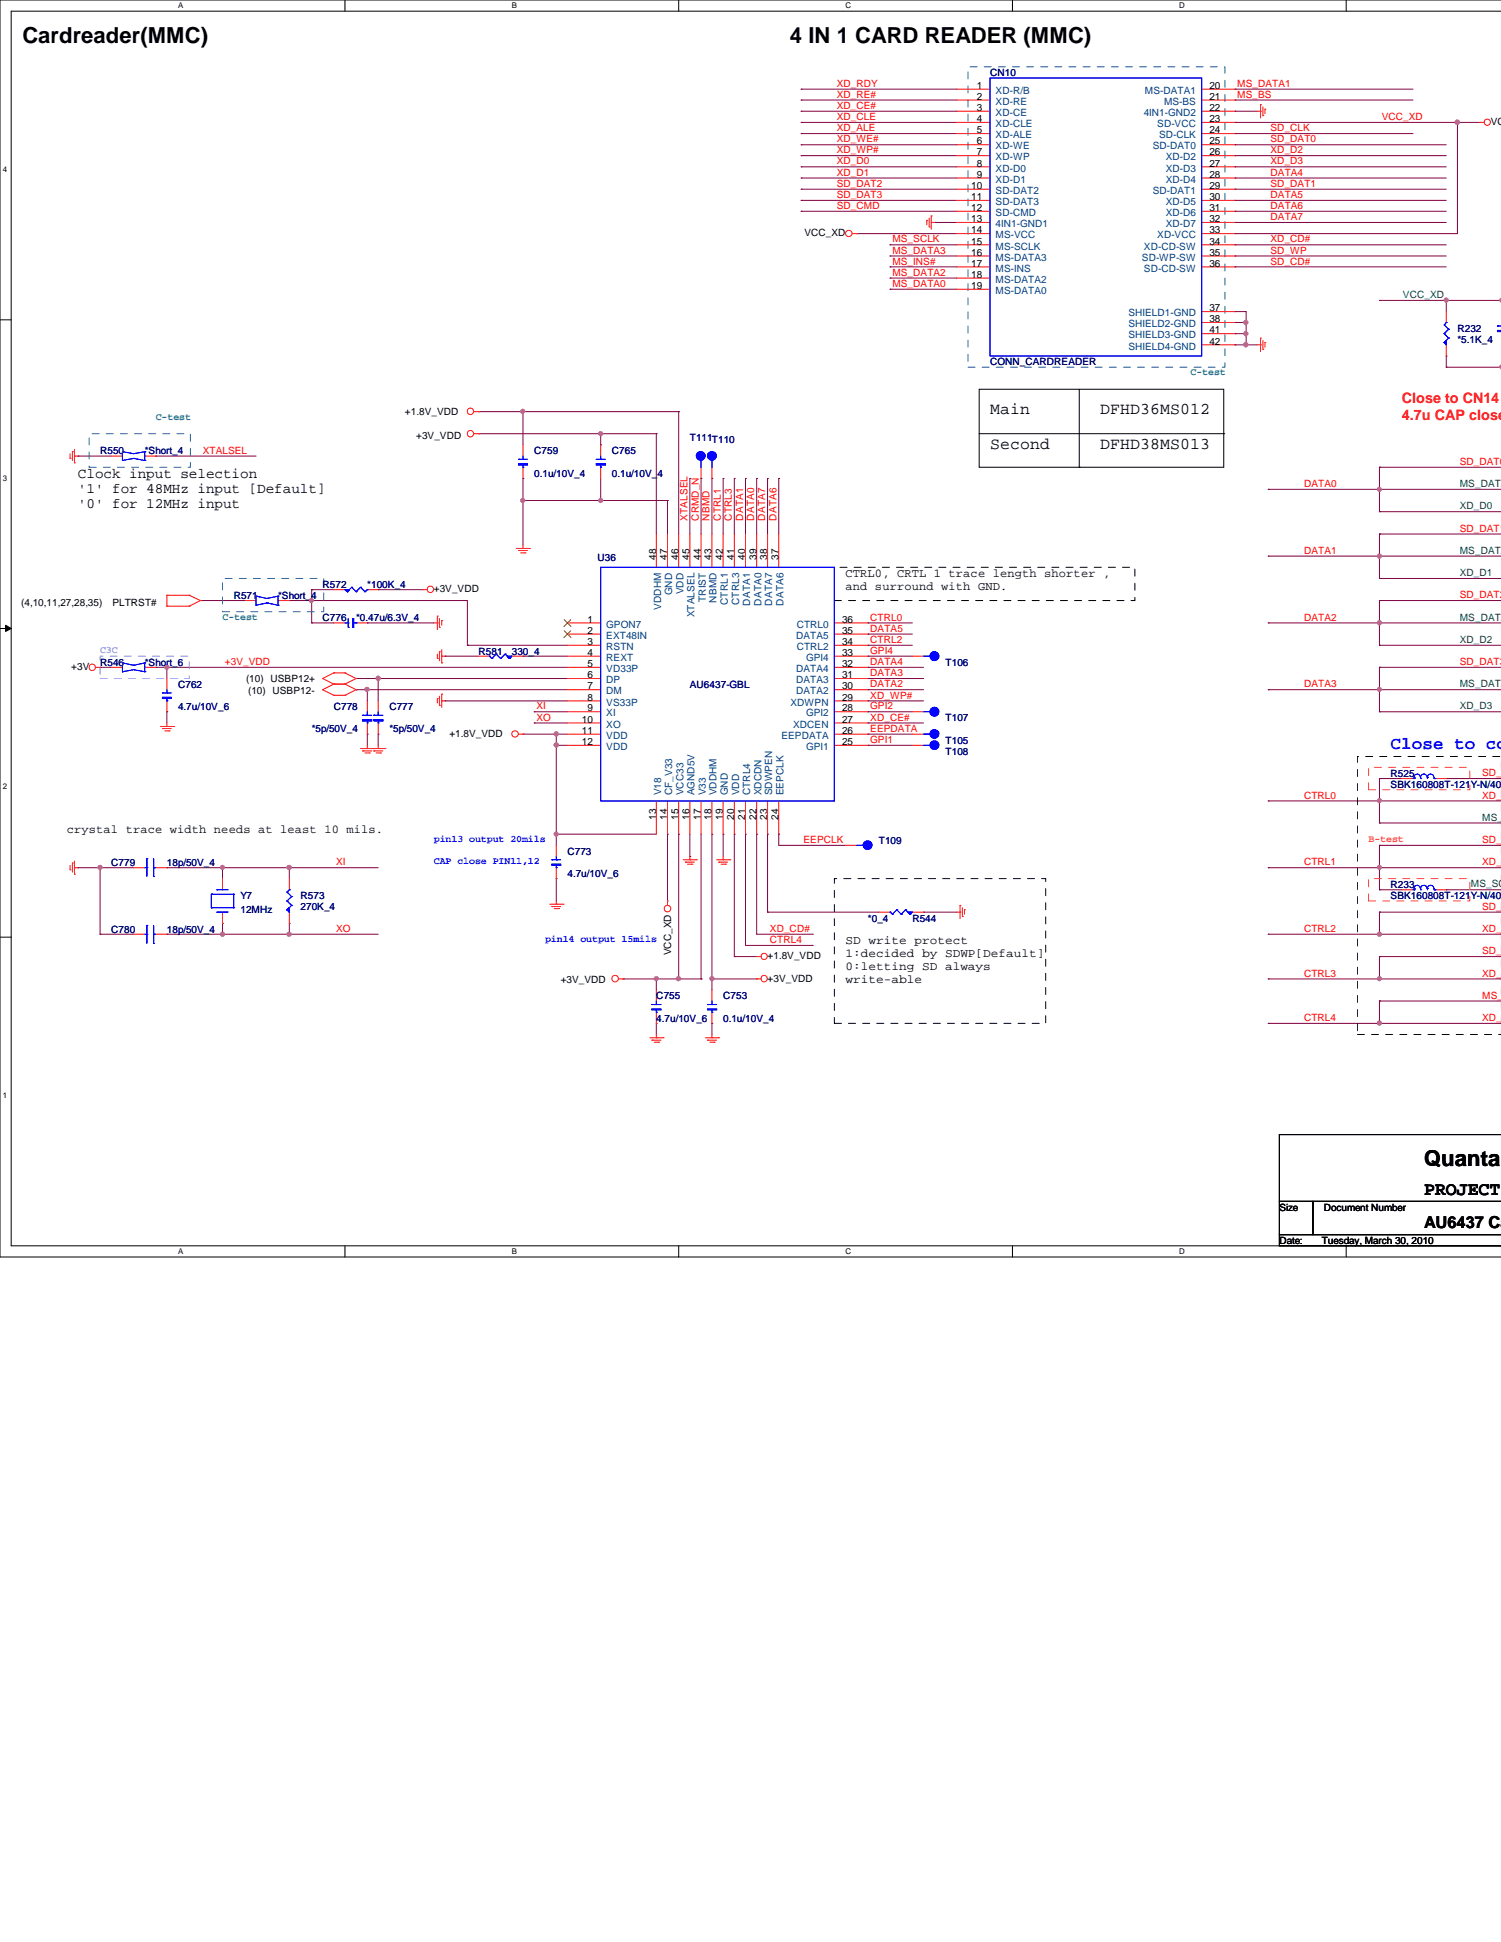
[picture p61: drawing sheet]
<svg xmlns="http://www.w3.org/2000/svg" width="216mm" height="279mm" viewBox="0 0 216 279" stroke-linecap="round" stroke-linejoin="round" font-family="sans-serif">
<defs><g id="words">
<g font-size="3.2">
<text x="3.2" y="6.2">Cardreader(MMC)</text>
<text x="113.6" y="6.2">4 IN 1 CARD READER (MMC)</text>
<text x="204.9" y="167.8">Quanta C</text>
</g>
<text font-size="2.7" x="204.9" y="171.9">PROJECT</text>
<text font-size="2.5" fill="#00f" x="200" y="107.7">Close to con</text>
<g font-size="2.4">
<text x="142.4" y="59.5">Main</text>
<text x="158.2" y="59.5">DFHD36MS012</text>
<text x="142.4" y="64.6">Second</text>
<text x="158.2" y="64.6">DFHD38MS013</text>
<text x="204.9" y="176.6">AU6437 Ca</text>
</g>
<g font-size="2.1" fill="#f00">
<text x="201.6" y="57.9">Close to CN14 p</text>
<text x="201.6" y="60.4">4.7u CAP close</text>
</g>
<g font-size="2.1">
<text x="11.2" y="68.8">Clock input selection</text>
<text x="11.2" y="71">'1' for 48MHz input [Default]</text>
<text x="11.2" y="73.2">'0' for 12MHz input</text>
</g>
<g font-size="1.7">
<text x="121.6" y="83">CTRL0, CRTL 1 trace length shorter ,</text>
<text x="121.6" y="84.9">and surround with GND.</text>
<text x="9.6" y="119.8">crystal trace width needs at least 10 mils.</text>
<text x="121.6" y="135.8">SD write protect</text>
<text x="121.6" y="137.7">1:decided by SDWP[Default]</text>
<text x="121.6" y="139.5">0:letting SD always</text>
<text x="121.6" y="141.4">write-able</text>
</g>
<g font-size="1.4" fill="#000080">
<text x="142.4" y="11">CN10</text>
<text x="209.6" y="47.8">R232</text>
<text x="142.4" y="52.6">CONN_CARDREADER</text>
<text x="209.6" y="49.4">*5.1K_4</text>
<text x="14.4" y="65.4">R550</text>
<text x="20.8" y="65.4">*Short_4</text>
<text x="76.8" y="65.4">C759</text>
<text x="88" y="65.4">C765</text>
<text x="99.2" y="63.5">T111T110</text>
<text x="76.8" y="68.6">0.1u/10V_4</text>
<text x="88" y="68.6">0.1u/10V_4</text>
<text x="85.9" y="80.7">U36</text>
<text x="33.6" y="86.2">R571</text>
<text x="40" y="86.2">*Short_4</text>
<text x="46.4" y="84.6">R572</text>
<text x="46.4" y="89.4">C776</text>
<text x="51.2" y="89.4">*0.47u/6.3V_4</text>
<text x="52.8" y="84.6">*100K_4</text>
<text x="14.4" y="95.8">R546</text>
<text x="20.8" y="95.8">*Short_6</text>
<text x="68.8" y="94.2">R581</text>
<text x="73.6" y="94.2">330_4</text>
<text x="136" y="95.8">T106</text>
<text x="25.6" y="99">C762</text>
<text x="99.2" y="99">AU6437-GBL</text>
<text x="25.6" y="102.2">4.7u/10V_6</text>
<text x="44.8" y="105.4">*5p/50V_4</text>
<text x="48" y="102.2">C778</text>
<text x="56" y="105.4">*5p/50V_4</text>
<text x="56" y="102.2">C777</text>
<text x="136" y="103.8">T107</text>
<text x="136" y="107">T105</text>
<text x="136" y="108.6">T108</text>
<text x="200" y="111.8">R525</text>
<text x="200" y="113.4">SBK160808T-121Y-N/400m</text>
<text x="16" y="124.6">C779</text>
<text x="24" y="124.6">18p/50V_4</text>
<text x="81.6" y="123">C773</text>
<text x="126.4" y="121.4">T109</text>
<text x="34.6" y="129.4">Y7</text>
<text x="34.6" y="131.3">12MHz</text>
<text x="43.2" y="129.4">R573</text>
<text x="43.2" y="131">270K_4</text>
<text x="81.6" y="126.2">4.7u/10V_6</text>
<text x="200" y="127.8">R233</text>
<text x="200" y="129.4">SBK160808T-121Y-N/400m</text>
<text x="16" y="134.2">C780</text>
<text x="24" y="134.2">18p/50V_4</text>
<text x="124.8" y="132.6">*0_4</text>
<text x="131.2" y="132.6">R544</text>
<text x="94.4" y="143.8">C755</text>
<text x="104" y="143.8">C753</text>
<text x="94.4" y="147">4.7u/10V_6</text>
<text x="104" y="147">0.1u/10V_4</text>
</g>
<g font-size="1.4" fill="#f00">
<text x="120.4" y="14.1">XD_RE#</text>
<text x="120.4" y="17.3">XD_CLE</text>
<text x="120.4" y="12.5">XD_RDY</text>
<text x="120.4" y="15.7">XD_CE#</text>
<text x="178" y="14.1">MS_BS</text>
<text x="178" y="12.5">MS_DATA1</text>
<text x="198.8" y="17.3">VCC_XD</text>
<text x="120.4" y="20.5">XD_WE#</text>
<text x="120.4" y="23.7">XD_D0</text>
<text x="120.4" y="18.9">XD_ALE</text>
<text x="120.4" y="22.1">XD_WP#</text>
<text x="182.8" y="20.5">SD_DAT0</text>
<text x="182.8" y="22.1">XD_D2</text>
<text x="182.8" y="18.9">SD_CLK</text>
<text x="182.8" y="23.7">XD_D3</text>
<text x="120.4" y="26.9">SD_DAT2</text>
<text x="120.4" y="25.3">XD_D1</text>
<text x="120.4" y="28.5">SD_DAT3</text>
<text x="182.8" y="26.9">SD_DAT1</text>
<text x="182.8" y="28.5">DATA5</text>
<text x="182.8" y="25.3">DATA4</text>
<text x="120.4" y="30.1">SD_CMD</text>
<text x="128.4" y="34.9">MS_SCLK</text>
<text x="182.8" y="34.9">XD_CD#</text>
<text x="182.8" y="30.1">DATA6</text>
<text x="182.8" y="31.7">DATA7</text>
<text x="128.4" y="39.7">MS_DATA2</text>
<text x="128.4" y="38.1">MS_INS#</text>
<text x="128.4" y="36.5">MS_DATA3</text>
<text x="128.4" y="41.3">MS_DATA0</text>
<text x="182.8" y="38.1">SD_CD#</text>
<text x="182.8" y="36.5">SD_WP</text>
<text x="29.2" y="65.3">XTALSEL</text>
<text x="187.6" y="70.1">DATA0</text>
<text x="210" y="66.9">SD_DAT0</text>
<text x="98.9" y="74.9" transform="rotate(-90 98.9 74.9)">XTALSEL</text>
<text x="100.5" y="74.9" transform="rotate(-90 100.5 74.9)">CRMD_N</text>
<text x="102.1" y="74.9" transform="rotate(-90 102.1 74.9)">NBMD</text>
<text x="103.7" y="74.9" transform="rotate(-90 103.7 74.9)">CTRL1</text>
<text x="105.3" y="74.9" transform="rotate(-90 105.3 74.9)">CTRL3</text>
<text x="106.9" y="74.9" transform="rotate(-90 106.9 74.9)">DATA1</text>
<text x="108.5" y="74.9" transform="rotate(-90 108.5 74.9)">DATA0</text>
<text x="110.1" y="74.9" transform="rotate(-90 110.1 74.9)">DATA7</text>
<text x="111.7" y="74.9" transform="rotate(-90 111.7 74.9)">DATA6</text>
<text x="210" y="76.5">SD_DAT1</text>
<text x="187.6" y="79.7">DATA1</text>
<text x="125.2" y="89.3">CTRL0</text>
<text x="187.6" y="89.3">DATA2</text>
<text x="210" y="86.1">SD_DAT2</text>
<text x="32.3" y="95.7">+3V_VDD</text>
<text x="125.2" y="95.7">DATA4</text>
<text x="125.2" y="94.1">GPI4</text>
<text x="125.2" y="92.5">CTRL2</text>
<text x="125.2" y="90.9">DATA5</text>
<text x="210" y="95.7">SD_DAT3</text>
<text x="125.2" y="97.3">DATA3</text>
<text x="125.2" y="98.9">DATA2</text>
<text x="125.2" y="100.5">XD_WP#</text>
<text x="187.6" y="98.9">DATA3</text>
<text x="77.2" y="102.1">XI</text>
<text x="77.2" y="103.7">XO</text>
<text x="125.2" y="106.9">GPI1</text>
<text x="125.2" y="102.1">GPI2</text>
<text x="125.2" y="105.3">EEPDATA</text>
<text x="125.2" y="103.7">XD_CE#</text>
<text x="213.2" y="111.7">SD_C</text>
<text x="187.6" y="114.9">CTRL0</text>
<text x="213.2" y="114.9">XD_A</text>
<text x="48.3" y="124.5">XI</text>
<text x="115.6" y="121.3">EEPCLK</text>
<text x="187.6" y="124.5">CTRL1</text>
<text x="213.2" y="121.3">SD_W</text>
<text x="213.2" y="124.5">XD_C</text>
<text x="213.2" y="130.9">SD_C</text>
<text x="48.3" y="134.1">XO</text>
<text x="110.7" y="135.7">CTRL4</text>
<text x="110.7" y="134.1">XD_CD#</text>
<text x="187.6" y="134.1">CTRL2</text>
<text x="213.2" y="134.1">XD_R</text>
<text x="213.2" y="137.3">SD_C</text>
<text x="187.6" y="140.5">CTRL3</text>
<text x="213.2" y="140.5">XD_W</text>
<text x="213.2" y="143.7">MS_IN</text>
<text x="187.6" y="146.9">CTRL4</text>
<text x="213.2" y="146.9">XD_R</text>
</g>
<g font-size="1.4">
<text x="140.5" y="12.8">1</text>
<text x="140.5" y="16">3</text>
<text x="140.5" y="14.4">2</text>
<text x="140.5" y="17.6">4</text>
<text x="173.9" y="12.8">20</text>
<text x="173.9" y="14.4">21</text>
<text x="173.9" y="16">22</text>
<text x="173.9" y="17.6">23</text>
<text x="214.4" y="18">VCC</text>
<text x="140.5" y="19.2">5</text>
<text x="140.5" y="20.8">6</text>
<text x="140.5" y="22.4">7</text>
<text x="140.5" y="24">8</text>
<text x="173.9" y="19.2">24</text>
<text x="173.9" y="20.8">25</text>
<text x="173.9" y="22.4">26</text>
<text x="173.9" y="24">27</text>
<text x="139.7" y="27.2">10</text>
<text x="139.7" y="28.8">11</text>
<text x="140.5" y="25.6">9</text>
<text x="173.9" y="25.6">28</text>
<text x="173.9" y="27.2">29</text>
<text x="173.9" y="28.8">30</text>
<text x="115.7" y="34">VCC_XD</text>
<text x="139.7" y="30.4">12</text>
<text x="139.7" y="32">13</text>
<text x="139.7" y="33.6">14</text>
<text x="139.7" y="35.2">15</text>
<text x="173.9" y="30.4">31</text>
<text x="173.9" y="32">32</text>
<text x="173.9" y="33.6">33</text>
<text x="173.9" y="35.2">34</text>
<text x="139.7" y="36.8">16</text>
<text x="139.7" y="38.4">17</text>
<text x="139.7" y="40">18</text>
<text x="139.7" y="41.6">19</text>
<text x="173.9" y="36.8">35</text>
<text x="173.9" y="38.4">36</text>
<text x="173.9" y="44.8">37</text>
<text x="173.9" y="46.4">38</text>
<text x="173.9" y="48">41</text>
<text x="173.9" y="49.6">42</text>
<text x="58.3" y="59.8">+1.8V_VDD</text>
<text x="59.9" y="63.1">+3V_VDD</text>
<text x="94.4" y="80.5" transform="rotate(-90 94.4 80.5)">48</text>
<text x="96" y="80.5" transform="rotate(-90 96 80.5)">47</text>
<text x="97.6" y="80.5" transform="rotate(-90 97.6 80.5)">46</text>
<text x="99.2" y="80.5" transform="rotate(-90 99.2 80.5)">45</text>
<text x="100.8" y="80.5" transform="rotate(-90 100.8 80.5)">44</text>
<text x="102.4" y="80.5" transform="rotate(-90 102.4 80.5)">43</text>
<text x="104" y="80.5" transform="rotate(-90 104 80.5)">42</text>
<text x="105.6" y="80.5" transform="rotate(-90 105.6 80.5)">41</text>
<text x="107.2" y="80.5" transform="rotate(-90 107.2 80.5)">40</text>
<text x="108.8" y="80.5" transform="rotate(-90 108.8 80.5)">39</text>
<text x="110.4" y="80.5" transform="rotate(-90 110.4 80.5)">38</text>
<text x="112" y="80.5" transform="rotate(-90 112 80.5)">37</text>
<text x="3" y="87.1">(4,10,11,27,28,35)</text>
<text x="16.2" y="87.1">PLTRST#</text>
<text x="62.4" y="85.2">+3V_VDD</text>
<text x="84.5" y="89.6">1</text>
<text x="121.1" y="89.6">36</text>
<text x="84.5" y="94.4">4</text>
<text x="84.5" y="92.8">3</text>
<text x="84.5" y="91.2">2</text>
<text x="84.5" y="96">5</text>
<text x="121.1" y="94.4">33</text>
<text x="121.1" y="92.8">34</text>
<text x="121.1" y="96">32</text>
<text x="121.1" y="91.2">35</text>
<text x="10.2" y="96.4">+3V</text>
<text x="35.4" y="98.2">(10) USBP12+</text>
<text x="35.7" y="99.8">(10) USBP12-</text>
<text x="84.5" y="97.6">6</text>
<text x="84.5" y="100.8">8</text>
<text x="84.5" y="99.2">7</text>
<text x="121.1" y="97.6">31</text>
<text x="121.1" y="99.2">30</text>
<text x="121.1" y="100.8">29</text>
<text x="64.6" y="106">+1.8V_VDD</text>
<text x="83.7" y="105.6">11</text>
<text x="83.7" y="107.2">12</text>
<text x="83.7" y="104">10</text>
<text x="84.5" y="102.4">9</text>
<text x="121.1" y="105.6">26</text>
<text x="121.1" y="104">27</text>
<text x="121.1" y="107.2">25</text>
<text x="121.1" y="102.4">28</text>
<text x="94.4" y="117.9" transform="rotate(-90 94.4 117.9)">13</text>
<text x="96" y="117.9" transform="rotate(-90 96 117.9)">14</text>
<text x="97.6" y="117.9" transform="rotate(-90 97.6 117.9)">15</text>
<text x="99.2" y="117.9" transform="rotate(-90 99.2 117.9)">16</text>
<text x="100.8" y="117.9" transform="rotate(-90 100.8 117.9)">17</text>
<text x="102.4" y="117.9" transform="rotate(-90 102.4 117.9)">18</text>
<text x="104" y="117.9" transform="rotate(-90 104 117.9)">19</text>
<text x="105.6" y="117.9" transform="rotate(-90 105.6 117.9)">20</text>
<text x="107.2" y="117.9" transform="rotate(-90 107.2 117.9)">21</text>
<text x="108.8" y="117.9" transform="rotate(-90 108.8 117.9)">22</text>
<text x="110.4" y="117.9" transform="rotate(-90 110.4 117.9)">23</text>
<text x="112" y="117.9" transform="rotate(-90 112 117.9)">24</text>
<text x="96.6" y="137.5" transform="rotate(-90 96.6 137.5)">VCC_XD</text>
<text x="80.6" y="141.4">+3V_VDD</text>
<text x="110.4" y="141.2">+3V_VDD</text>
<text x="110.4" y="138">+1.8V_VDD</text>
<text x="184" y="174.2">Size</text>
<text x="184" y="179">Date:</text>
<text x="190.1" y="179">Tuesday, March 30, 2010</text>
<text x="190.4" y="174.2">Document Number</text>
</g>
<g font-size="1.4" fill="#004080">
<text x="143.2" y="13.5">XD-R/B</text>
<text x="143.2" y="16.7">XD-CE</text>
<text x="143.2" y="15.1">XD-RE</text>
<text x="164.5" y="16.7">4IN1-GND2</text>
<text x="164.7" y="13.5">MS-DATA1</text>
<text x="167.4" y="15.1">MS-BS</text>
<text x="143.2" y="19.9">XD-ALE</text>
<text x="143.2" y="21.5">XD-WE</text>
<text x="143.2" y="23.1">XD-WP</text>
<text x="143.2" y="18.3">XD-CLE</text>
<text x="165.8" y="21.5">SD-DAT0</text>
<text x="166.5" y="18.3">SD-VCC</text>
<text x="166.7" y="19.9">SD-CLK</text>
<text x="167.7" y="23.1">XD-D2</text>
<text x="143.2" y="24.7">XD-D0</text>
<text x="143.2" y="26.3">XD-D1</text>
<text x="143.2" y="27.9">SD-DAT2</text>
<text x="143.2" y="29.5">SD-DAT3</text>
<text x="165.8" y="27.9">SD-DAT1</text>
<text x="167.7" y="24.7">XD-D3</text>
<text x="167.7" y="26.3">XD-D4</text>
<text x="167.7" y="29.5">XD-D5</text>
<text x="143.2" y="31.1">SD-CMD</text>
<text x="143.2" y="32.7">4IN1-GND1</text>
<text x="143.2" y="34.3">MS-VCC</text>
<text x="143.2" y="35.9">MS-SCLK</text>
<text x="164.5" y="35.9">XD-CD-SW</text>
<text x="166.5" y="34.3">XD-VCC</text>
<text x="167.7" y="31.1">XD-D6</text>
<text x="167.7" y="32.7">XD-D7</text>
<text x="143.2" y="37.5">MS-DATA3</text>
<text x="143.2" y="39.1">MS-INS</text>
<text x="143.2" y="40.7">MS-DATA2</text>
<text x="164.3" y="37.5">SD-WP-SW</text>
<text x="164.5" y="39.1">SD-CD-SW</text>
<text x="143.2" y="42.3">MS-DATA0</text>
<text x="162.3" y="45.5">SHIELD1-GND</text>
<text x="162.3" y="47.1">SHIELD2-GND</text>
<text x="162.3" y="48.7">SHIELD3-GND</text>
<text x="162.3" y="50.3">SHIELD4-GND</text>
<text x="95.1" y="87.8" transform="rotate(-90 95.1 87.8)">VDDHM</text>
<text x="96.7" y="85.6" transform="rotate(-90 96.7 85.6)">GND</text>
<text x="98.3" y="85.5" transform="rotate(-90 98.3 85.5)">VDD</text>
<text x="99.9" y="88.8" transform="rotate(-90 99.9 88.8)">XTALSEL</text>
<text x="101.5" y="86.6" transform="rotate(-90 101.5 86.6)">TRIST</text>
<text x="103.1" y="86.7" transform="rotate(-90 103.1 86.7)">NBMD</text>
<text x="104.7" y="87" transform="rotate(-90 104.7 87)">CTRL1</text>
<text x="106.3" y="87" transform="rotate(-90 106.3 87)">CTRL3</text>
<text x="107.9" y="87.1" transform="rotate(-90 107.9 87.1)">DATA1</text>
<text x="109.5" y="87.1" transform="rotate(-90 109.5 87.1)">DATA0</text>
<text x="111.1" y="87.1" transform="rotate(-90 111.1 87.1)">DATA7</text>
<text x="112.7" y="87.1" transform="rotate(-90 112.7 87.1)">DATA6</text>
<text x="87.2" y="95.1">REXT</text>
<text x="87.2" y="93.5">RSTN</text>
<text x="87.2" y="90.3">GPON7</text>
<text x="87.2" y="91.9">EXT48IN</text>
<text x="114.5" y="91.9">DATA5</text>
<text x="114.6" y="90.3">CTRL0</text>
<text x="114.6" y="93.5">CTRL2</text>
<text x="116" y="95.1">GPI4</text>
<text x="87.2" y="98.3">DP</text>
<text x="87.2" y="101.5">VS33P</text>
<text x="87.2" y="96.7">VD33P</text>
<text x="87.2" y="99.9">DM</text>
<text x="113.7" y="101.5">XDWPN</text>
<text x="114.5" y="98.3">DATA3</text>
<text x="114.5" y="99.9">DATA2</text>
<text x="114.5" y="96.7">DATA4</text>
<text x="87.2" y="106.3">VDD</text>
<text x="87.2" y="107.9">VDD</text>
<text x="87.2" y="103.1">XI</text>
<text x="87.2" y="104.7">XO</text>
<text x="112.4" y="106.3">EEPDATA</text>
<text x="114.1" y="104.7">XDCEN</text>
<text x="116" y="107.9">GPI1</text>
<text x="116" y="103.1">GPI2</text>
<text x="95.1" y="114.4" transform="rotate(-90 95.1 114.4)">V18</text>
<text x="96.7" y="114.4" transform="rotate(-90 96.7 114.4)">CF_V33</text>
<text x="98.3" y="114.4" transform="rotate(-90 98.3 114.4)">VCC33</text>
<text x="99.9" y="114.4" transform="rotate(-90 99.9 114.4)">AGND5V</text>
<text x="101.5" y="114.4" transform="rotate(-90 101.5 114.4)">V33</text>
<text x="103.1" y="114.4" transform="rotate(-90 103.1 114.4)">VDDHM</text>
<text x="104.7" y="114.4" transform="rotate(-90 104.7 114.4)">GND</text>
<text x="106.3" y="114.4" transform="rotate(-90 106.3 114.4)">VDD</text>
<text x="107.9" y="114.4" transform="rotate(-90 107.9 114.4)">CTRL4</text>
<text x="109.5" y="114.4" transform="rotate(-90 109.5 114.4)">XDCDN</text>
<text x="111.1" y="114.4" transform="rotate(-90 111.1 114.4)">SDWPEN</text>
<text x="112.7" y="114.4" transform="rotate(-90 112.7 114.4)">EEPCLK</text>
</g>
<g font-size="1.4" fill="#008000">
<text x="201.8" y="42.9">VCC_XD</text>
<text x="210" y="70.1">MS_DATA0</text>
<text x="210" y="73.3">XD_D0</text>
<text x="210" y="82.9">XD_D1</text>
<text x="210" y="79.7">MS_DATA1</text>
<text x="210" y="89.3">MS_DATA2</text>
<text x="210" y="92.5">XD_D2</text>
<text x="210" y="98.9">MS_DATA3</text>
<text x="210" y="102.1">XD_D3</text>
<text x="213.2" y="118.1">MS_B</text>
<text x="211.6" y="127.7">MS_SCL</text>
</g>
<g font-size="1.4" fill="#008080">
<text x="171.2" y="54">C-test</text>
<text x="22.4" y="60.4">C-test</text>
<text x="32" y="89.2">C-test</text>
</g>
<text font-size="1.4" fill="#8080ff" x="14.4" y="94">C3C</text>
<g font-size="1.4" fill="#00f">
<text x="62.4" y="121.2">pin13 output 20mils</text>
<text x="62.4" y="124.4">CAP close PIN11,12</text>
<text x="78.4" y="135.6">pin14 output 15mils</text>
</g>
<text font-size="1.4" fill="#ff8000" x="196.8" y="121.2">B-test</text>
<g font-size="1.1">
<text x="25.6" y="1.1">A</text>
<text x="73.6" y="1.1">B</text>
<text x="121.6" y="1.1">C</text>
<text x="169.6" y="1.1">D</text>
<text x=".4" y="24.8">4</text>
<text x=".4" y="69.2">3</text>
<text x=".4" y="113.6">2</text>
<text x=".4" y="158">1</text>
<text x="25.6" y="180.4">A</text>
<text x="73.6" y="180.4">B</text>
<text x="121.6" y="180.4">C</text>
<text x="169.6" y="180.4">D</text>
</g>
</g></defs>
<path d="M215.9 0h-215.9v180.8h215.9M215.9 1.6h-214.3v177.6h214.3" fill="none" stroke="#000" stroke-width=".14"/>
<g fill="#fff">
<path d="M25.6 .2h.7v1.2h-.7z"/>
<path d="M25.6 179.4h.7v1.2h-.7z"/>
</g>
<path d="M49.6 0v1.6M49.6 179.2v1.6" fill="none" stroke="#000" stroke-width=".14"/>
<g fill="#fff">
<path d="M73.6 .2h.7v1.2h-.7z"/>
<path d="M73.6 179.4h.7v1.2h-.7z"/>
</g>
<path d="M97.6 0v1.6M97.6 179.2v1.6" fill="none" stroke="#000" stroke-width=".14"/>
<g fill="#fff">
<path d="M121.6 .2h.8v1.2h-.8z"/>
<path d="M121.6 179.4h.8v1.2h-.8z"/>
</g>
<path d="M145.6 0v1.6M145.6 179.2v1.6" fill="none" stroke="#000" stroke-width=".14"/>
<g fill="#fff">
<path d="M169.6 .2h.8v1.2h-.8z"/>
<path d="M169.6 179.4h.8v1.2h-.8z"/>
</g>
<path d="M193.6 0v1.6M193.6 179.2v1.6" fill="none" stroke="#000" stroke-width=".14"/>
<g fill="#fff">
<path d="M.4 23.8h.6v1.2h-.6z"/>
<path d="M.4 68.2h.6v1.2h-.6z"/>
</g>
<path d="M0 46h1.6" fill="none" stroke="#000" stroke-width=".14"/>
<path d="M.4 112.6h.6v1.2h-.6z" fill="#fff"/>
<path d="M0 90.4h1.6M.8 90l.8 .4-.8 .4z" fill="none" stroke="#000" stroke-width=".14"/>
<path d="M.8 90l.8 .4-.8 .4z" fill="#000"/>
<path d="M.4 157h.6v1.2h-.6z" fill="#fff"/>
<path d="M0 134.8h1.6" fill="none" stroke="#000" stroke-width=".14"/>
<g fill="none" stroke="#800040" stroke-width=".14">
<path d="M182.4 89.6h.1M182.4 99.2h.1M198.4 86.4h.1M198.4 96h.1M198.4 86.4v3.2h-16M198.4 96v3.2h-16M182.4 115.2h.1M182.4 115.2h33.5M198.4 112h.1M198.4 115.2h.1M198.4 112v3.2M198.4 112h3.2"/>
<path d="M208 112h.1M208 112h7.9M182.4 124.8h.1M198.4 121.6h.1M198.4 121.6v3.2h-16"/>
</g>
<circle cx="198.4" cy="115.2" r=".3" fill="#f0f"/>
<circle cx="198.4" cy="115.2" r=".3" fill="none" stroke="#f0f" stroke-width=".14"/>
<path d="M198.4 70.4h.1M198.4 73.6h.1M198.4 70.4v3.2M198.4 73.6h17.5M198.4 118.4h.1M198.4 118.4h17.5M198.4 131.2h.1M198.4 134.4h.1M198.4 131.2h17.5M198.4 134.4h17.5" fill="none" stroke="#800040" stroke-width=".14"/>
<circle cx="198.4" cy="134.4" r=".3" fill="#f0f"/>
<circle cx="198.4" cy="134.4" r=".3" fill="none" stroke="#f0f" stroke-width=".14"/>
<path d="M198.4 67.2h.1M198.4 76.8h.1M198.4 67.2h17.5M198.4 76.8h17.5M198.4 80h.1M198.4 83.2h.1M198.4 80v3.2M198.4 83.2h17.5M198.4 80h17.5M198.4 115.2h.1M198.4 115.2v3.2" fill="none" stroke="#800040" stroke-width=".14"/>
<circle cx="198.4" cy="80" r=".3" fill="#f0f"/>
<circle cx="198.4" cy="80" r=".3" fill="none" stroke="#f0f" stroke-width=".14"/>
<path d="M198.4 70.4h.1M198.4 70.4h17.5M182.4 134.4h.1M198.4 131.2h.1M198.4 131.2v3.2h-16" fill="none" stroke="#800040" stroke-width=".14"/>
<circle cx="198.4" cy="70.4" r=".3" fill="#f0f"/>
<circle cx="198.4" cy="70.4" r=".3" fill="none" stroke="#f0f" stroke-width=".14"/>
<path d="M198.4 137.6h.1M198.4 137.6h17.5M198.4 140.8h.1M198.4 140.8h17.5" fill="none" stroke="#800040" stroke-width=".14"/>
<circle cx="198.4" cy="140.8" r=".3" fill="#f0f"/>
<circle cx="198.4" cy="140.8" r=".3" fill="none" stroke="#f0f" stroke-width=".14"/>
<path d="M198.4 89.6h.1M198.4 89.6v3.2M198.4 137.6h.1M198.4 137.6v3.2h-16M182.4 140.8h.1" fill="none" stroke="#800040" stroke-width=".14"/>
<circle cx="198.4" cy="89.6" r=".31" fill="#f0f"/>
<circle cx="198.4" cy="89.6" r=".31" fill="none" stroke="#f0f" stroke-width=".14"/>
<path d="M198.4 92.8h.1M198.4 86.4h.1M198.4 89.6h.1M198.4 92.8h17.5M198.4 86.4h17.5M198.4 89.6h17.5M198.4 121.6h.1M198.4 124.8h.1M198.4 121.6h17.5M198.4 124.8h17.5" fill="none" stroke="#800040" stroke-width=".14"/>
<circle cx="198.4" cy="124.8" r=".3" fill="#f0f"/>
<circle cx="198.4" cy="124.8" r=".3" fill="none" stroke="#f0f" stroke-width=".14"/>
<path d="M198.4 128h.1M198.4 124.8h.1M198.4 128h3.2M198.4 124.8v3.2M198.4 144h.1M198.4 147.2h.1M198.4 144h17.5M198.4 147.2h17.5" fill="none" stroke="#800040" stroke-width=".14"/>
<circle cx="198.4" cy="147.2" r=".3" fill="#f0f"/>
<circle cx="198.4" cy="147.2" r=".3" fill="none" stroke="#f0f" stroke-width=".14"/>
<path d="M198.4 99.2h.1M198.4 96h.1M198.4 99.2v3.2M198.4 96h17.5M198.4 99.2h17.5M198.4 102.4h.1M198.4 102.4h17.5M182.4 147.2h.1M198.4 144h.1M198.4 144v3.2h-16" fill="none" stroke="#800040" stroke-width=".14"/>
<circle cx="198.4" cy="99.2" r=".3" fill="#f0f"/>
<circle cx="198.4" cy="99.2" r=".3" fill="none" stroke="#f0f" stroke-width=".14"/>
<g fill="none" stroke="#800040" stroke-width=".14">
<path d="M11.2 65.6h.1M11.2 65.6h4.8M22.4 65.6h.1M22.4 65.6h14.4M182.4 70.4h.1M198.4 67.2h.1M198.4 76.8h.1M198.4 67.2v3.2h-16M198.4 76.8v3.2h-16M182.4 80h.1M80 126.4h.1M80 126.4v3.2"/>
<path d="M97.6 120h.1M97.6 120v20.8"/>
</g>
<circle cx="97.6" cy="140.8" r=".31" fill="#f0f"/>
<circle cx="97.6" cy="140.8" r=".31" fill="none" stroke="#f0f" stroke-width=".14"/>
<path d="M11.2 124.8h.1M11.2 124.8h8M14.4 124.8h.1M24 134.4h.1M24 134.4h8M32 124.8h.1M32 124.8h9.6M41.6 124.8h.1M41.6 124.8v1.6" fill="none" stroke="#800040" stroke-width=".14"/>
<circle cx="32" cy="124.8" r=".3" fill="#f0f"/>
<circle cx="32" cy="124.8" r=".3" fill="none" stroke="#f0f" stroke-width=".14"/>
<path d="M32 134.4h.1M41.6 132.8h.1M41.6 132.8v1.6h-9.6" fill="none" stroke="#800040" stroke-width=".14"/>
<circle cx="32" cy="134.4" r=".3" fill="#f0f"/>
<circle cx="32" cy="134.4" r=".3" fill="none" stroke="#f0f" stroke-width=".14"/>
<path d="M14.4 134.4h.1M14.4 134.4h4.8M32 132.8h.1M32 132.8v1.6M41.6 134.4h.1M41.6 134.4h12.8" fill="none" stroke="#800040" stroke-width=".14"/>
<circle cx="41.6" cy="134.4" r=".31" fill="#f0f"/>
<circle cx="41.6" cy="134.4" r=".31" fill="none" stroke="#f0f" stroke-width=".14"/>
<path d="M24 124.8h.1M24 124.8h8M41.6 124.8h.1M41.6 124.8h12.8" fill="none" stroke="#800040" stroke-width=".14"/>
<circle cx="41.6" cy="124.8" r=".31" fill="#f0f"/>
<circle cx="41.6" cy="124.8" r=".31" fill="none" stroke="#f0f" stroke-width=".14"/>
<path d="M14.4 124.8h.1M14.4 124.8v9.6" fill="none" stroke="#800040" stroke-width=".14"/>
<circle cx="14.4" cy="124.8" r=".3" fill="#f0f"/>
<circle cx="14.4" cy="124.8" r=".3" fill="none" stroke="#f0f" stroke-width=".14"/>
<path d="M64 94.4h.1M64 94.4h4.8M32 124.8h.1M32 124.8v1.6M80 120h.1M80 120h14.4" fill="none" stroke="#800040" stroke-width=".14"/>
<circle cx="80" cy="120" r=".3" fill="#f0f"/>
<circle cx="80" cy="120" r=".3" fill="none" stroke="#f0f" stroke-width=".14"/>
<path d="M94.4 62.4h.1M94.4 62.4v14.4M96 120h.1M96 120v9.6M102.4 140.8h.1M102.4 140.8v1.6" fill="none" stroke="#800040" stroke-width=".14"/>
<circle cx="102.4" cy="140.8" r=".3" fill="#f0f"/>
<circle cx="102.4" cy="140.8" r=".3" fill="none" stroke="#f0f" stroke-width=".14"/>
<g fill="none" stroke="#800040" stroke-width=".14">
<path d="M75.2 59.2h.1M75.2 59.2h22.4M99.2 68.8h.1M99.2 68.8v8M75.2 94.4h.1M75.2 94.4h6.4M124.8 96h.1M124.8 97.6h.1M124.8 99.2h.1M124.8 94.4h.1M124.8 92.8h.1M124.8 91.2h.1"/>
<path d="M124.8 89.6h.1M124.8 96h8M124.8 97.6h8M124.8 99.2h8M124.8 94.4h6.4M124.8 92.8h6.4M124.8 91.2h6.4M124.8 89.6h6.4M124.8 107.2h.1M124.8 102.4h.1M124.8 105.6h.1M124.8 107.2h6.4"/>
<path d="M124.8 102.4h6.4M124.8 105.6h6.4M107.2 120h.1M107.2 120v16M108.8 120h.1M108.8 120v14.4M110.4 120h.1M110.4 131.2h.1M110.4 120v11.2M110.4 131.2h16"/>
</g>
<circle cx="75.2" cy="59.2" r=".3" fill="#f0f"/>
<circle cx="75.2" cy="59.2" r=".3" fill="none" stroke="#f0f" stroke-width=".14"/>
<g fill="none" stroke="#800040" stroke-width=".14">
<path d="M97.6 59.2h.1M97.6 59.2v17.6M96 72h.1M96 72v4.8M24 96h.1M24 96h57.6M76.8 102.4h.1M76.8 104h.1M76.8 102.4h4.8M76.8 104h4.8M80 120h.1M80 120v1.6"/>
<path d="M132.8 131.2h.1M132.8 131.2h4.8"/>
</g>
<circle cx="24" cy="96" r=".3" fill="#f0f"/>
<circle cx="24" cy="96" r=".3" fill="none" stroke="#f0f" stroke-width=".14"/>
<path d="M52.8 99.2h.1M52.8 99.2h28.8M24 102.4h.1M24 102.4v1.6M124.8 104h.1M124.8 104h8M104 120h.1M104 120v3.2" fill="none" stroke="#800040" stroke-width=".14"/>
<circle cx="52.8" cy="99.2" r=".3" fill="#f0f"/>
<circle cx="52.8" cy="99.2" r=".3" fill="none" stroke="#f0f" stroke-width=".14"/>
<g fill="none" stroke="#800040" stroke-width=".14">
<path d="M100.8 68.8h.1M100.8 68.8v8M102.4 68.8h.1M102.4 68.8v8M105.6 68.8h.1M105.6 68.8v8M107.2 68.8h.1M107.2 68.8v8M108.8 68.8h.1M108.8 68.8v8M110.4 68.8h.1M110.4 68.8v8"/>
<path d="M22.4 96h.1M22.4 96h1.6M80 105.6h.1M80 105.6h1.6M80 105.6v1.6M124.8 100.8h.1M124.8 100.8h8M105.6 120h.1M105.6 120v17.6"/>
</g>
<circle cx="80" cy="107.2" r=".3" fill="#f0f"/>
<circle cx="80" cy="107.2" r=".3" fill="none" stroke="#f0f" stroke-width=".14"/>
<circle cx="80" cy="105.6" r=".31" fill="#f0f"/>
<circle cx="80" cy="105.6" r=".31" fill="none" stroke="#f0f" stroke-width=".14"/>
<path d="M104 68.8h.1M104 68.8v8M112 68.8h.1M112 68.8v8M54.4 97.6h.1M54.4 97.6h27.2M80 107.2h.1M80 107.2h1.6" fill="none" stroke="#800040" stroke-width=".14"/>
<circle cx="54.4" cy="97.6" r=".31" fill="#f0f"/>
<circle cx="54.4" cy="97.6" r=".31" fill="none" stroke="#f0f" stroke-width=".14"/>
<g fill="none" stroke="#800040" stroke-width=".14">
<path d="M68.8 59.2h.1M68.8 59.2h6.4M75.2 59.2h.1M75.2 59.2v4.8M75.2 72h.1M75.2 72v6.4M67.2 92.8h.1M67.2 92.8h14.4M99.2 123.2h.1M99.2 120v3.2M94.4 140.8h.1M94.4 140.8h3.2"/>
<path d="M102.4 147.2h.1M102.4 140.8h.1M102.4 147.2v1.6M102.4 140.8h6.4"/>
</g>
<circle cx="94.4" cy="140.8" r=".3" fill="#f0f"/>
<circle cx="94.4" cy="140.8" r=".3" fill="none" stroke="#f0f" stroke-width=".14"/>
<path d="M44.8 84.8h.1M44.8 86.4h.1M44.8 84.8h3.2M44.8 86.4h22.4M54.4 84.8h.1M54.4 84.8h6.4" fill="none" stroke="#800040" stroke-width=".14"/>
<circle cx="44.8" cy="86.4" r=".3" fill="#f0f"/>
<circle cx="44.8" cy="86.4" r=".3" fill="none" stroke="#f0f" stroke-width=".14"/>
<g fill="none" stroke="#800040" stroke-width=".14">
<path d="M115.2 14.4h.1M115.2 17.6h.1M115.2 12.8h.1M115.2 16h.1M115.2 19.2h.1M115.2 17.6h22.4M115.2 14.4h22.4M115.2 16h22.4M115.2 19.2h22.4M115.2 12.8h22.4M177.6 16h.1M177.6 19.2h.1"/>
<path d="M177.6 14.4h.1M177.6 12.8h.1M177.6 14.4h25.6M177.6 16h3.2M177.6 19.2h25.6M177.6 12.8h25.6M209.6 17.6h.1M209.6 17.6v16h-32M209.6 17.6h3.3M115.2 20.8h.1M115.2 27.2h.1M115.2 24h.1"/>
<path d="M115.2 25.6h.1M115.2 28.8h.1M115.2 22.4h.1M115.2 30.4h.1M115.2 20.8h22.4M115.2 22.4h22.4M115.2 27.2h22.4M115.2 24h22.4M115.2 25.6h22.4M115.2 30.4h22.4M115.2 28.8h22.4M123.2 33.6h.1"/>
<path d="M123.2 33.6h14.4M128 38.4h.1M128 35.2h.1M128 36.8h.1M128 38.4h9.6M128 35.2h9.6M128 36.8h9.6M134.4 32h.1M134.4 32h3.2M177.6 20.8h.1M177.6 22.4h.1M177.6 38.4h.1"/>
<path d="M177.6 35.2h.1M177.6 27.2h.1M177.6 33.6h.1M177.6 30.4h.1M177.6 28.8h.1M177.6 32h.1M177.6 24h.1M177.6 25.6h.1M177.6 36.8h.1M177.6 32h30.4M177.6 20.8h30.4M177.6 22.4h30.4"/>
<path d="M177.6 38.4h30.4M177.6 35.2h30.4M177.6 27.2h30.4M177.6 24h30.4M177.6 25.6h30.4M177.6 36.8h30.4M177.6 30.4h30.4M177.6 28.8h30.4M128 40h.1M128 41.6h.1M128 40h9.6M128 41.6h9.6"/>
<path d="M177.6 44.8h.1M177.6 44.8h1.6M28.8 86.4h.1M28.8 86.4h6.4M41.6 86.4h.1M41.6 86.4h3.2M44.8 84.8h.1M44.8 89.6h.1M44.8 86.4h.1M44.8 84.8v4.8M44.8 89.6h3.2M52.8 89.6h.1"/>
<path d="M52.8 89.6h9.6M67.2 92.8h.1M67.2 86.4v6.4M100.8 120v20.8M89.6 140.8h.1M89.6 140.8h4.8M94.4 147.2h.1M94.4 140.8h.1M94.4 140.8v1.6M94.4 147.2v1.6M97.6 140.8h3.2M100.8 140.8h.1"/>
</g>
<circle cx="209.6" cy="17.6" r=".32" fill="#f0f"/>
<circle cx="209.6" cy="17.6" r=".32" fill="none" stroke="#f0f" stroke-width=".14"/>
<path d="M177.6 17.6h.1M177.6 17.6h32M208 43.2h.1M208 43.2h7.9" fill="none" stroke="#800040" stroke-width=".14"/>
<path d="M215.8 43l.1-.1v.6l-.1-.2z" fill-rule="evenodd" fill="#f0f"/>
<path d="M215.9 42.9a.28 .28 0 0 0-.2 .3 .28 .28 0 0 0 .2 .3" fill="none" stroke="#f0f" stroke-width=".14"/>
<path d="M215.8 52.6l.1-.1v.6l-.1-.2z" fill-rule="evenodd" fill="#f0f"/>
<path d="M215.9 52.5a.28 .28 0 0 0-.2 .3 .28 .28 0 0 0 .2 .3" fill="none" stroke="#f0f" stroke-width=".14"/>
<g fill="none" stroke="#800040" stroke-width=".14">
<path d="M86.4 72h.1M86.4 72h9.6M14.4 96h.1M14.4 96h1.6M75.2 105.6h.1M75.2 105.6h4.8M80 107.2h.1M80 107.2v12.8M102.4 120h.1M102.4 120v20.8M105.6 137.6h.1M105.6 137.6h3.2"/>
<path d="M107.2 136h9.6M108.8 134.4h8M112 120h.1M112 120v1.6h9.6M116.8 136h.1M116.8 134.4h.1M121.6 121.6h.1"/>
</g>
<circle cx="80" cy="107.2" r=".3" fill="#f0f"/>
<circle cx="80" cy="107.2" r=".3" fill="none" stroke="#f0f" stroke-width=".14"/>
<path d="M75.2 68.8h.1M75.2 68.8v3.2M86.4 72h.1M86.4 68.8v3.2" fill="none" stroke="#800040" stroke-width=".14"/>
<circle cx="86.4" cy="72" r=".3" fill="#f0f"/>
<circle cx="86.4" cy="72" r=".3" fill="none" stroke="#f0f" stroke-width=".14"/>
<path d="M75.2 72h.1M75.2 72h11.2" fill="none" stroke="#800040" stroke-width=".14"/>
<circle cx="75.2" cy="72" r=".3" fill="#f0f"/>
<circle cx="75.2" cy="72" r=".3" fill="none" stroke="#f0f" stroke-width=".14"/>
<path d="M86.4 62.4h.1M86.4 62.4h8" fill="none" stroke="#800040" stroke-width=".14"/>
<circle cx="86.4" cy="62.4" r=".3" fill="#f0f"/>
<circle cx="86.4" cy="62.4" r=".3" fill="none" stroke="#f0f" stroke-width=".14"/>
<path d="M208 51.2h.1M208 43.2h.1M208 43.2v1.6M208 51.2v1.6M68.8 62.4h.1M68.8 62.4h17.6v1.6M86.4 64h.1" fill="none" stroke="#800040" stroke-width=".14"/>
<circle cx="208" cy="43.2" r=".3" fill="#f0f"/>
<circle cx="208" cy="43.2" r=".3" fill="none" stroke="#f0f" stroke-width=".14"/>
<g fill="none" stroke="#800040" stroke-width=".14">
<path d="M177.6 46.4h.1M177.6 46.4h1.6M179.2 46.4h.1M179.2 49.6h.1M179.2 44.8v1.6M179.2 49.6h1.6M198.4 43.2h.1M198.4 43.2h9.6M208 52.8h.1M208 52.8h7.9M24 96h.1M24 96v1.6"/>
<path d="M51.2 99.2h.1M51.2 97.6h.1M51.2 99.2h1.6M51.2 97.6h3.2M52.8 99.2h.1M52.8 99.2v1.6M54.4 97.6h.1M54.4 97.6v3.2M52.8 105.6h.1M52.8 105.6v1.6M54.4 105.6h.1M54.4 105.6v1.6"/>
<path d="M64 100.8h.1M64 100.8h17.6M208 128h.1M208 128h7.9"/>
</g>
<circle cx="179.2" cy="49.6" r=".31" fill="#f0f"/>
<circle cx="179.2" cy="49.6" r=".31" fill="none" stroke="#f0f" stroke-width=".14"/>
<path d="M179.2 48h.1M179.2 46.4v1.6" fill="none" stroke="#800040" stroke-width=".14"/>
<circle cx="179.2" cy="46.4" r=".3" fill="#f0f"/>
<circle cx="179.2" cy="46.4" r=".3" fill="none" stroke="#f0f" stroke-width=".14"/>
<circle cx="179.2" cy="48" r=".3" fill="#f0f"/>
<circle cx="179.2" cy="48" r=".3" fill="none" stroke="#f0f" stroke-width=".14"/>
<path d="M177.6 48h.1M177.6 49.6h.1M177.6 48h1.6v1.6M177.6 49.6h1.6M179.2 49.6h.1" fill="none" stroke="#800040" stroke-width=".14"/>
<g fill="none" stroke="#f00" stroke-width=".14">
<path d="M180.8 16h.5M181.3 16h.1M181.3 15.1h.1M181.3 15.1v1.9M181.7 16.6h.1M181.7 15.4v1.2M181.9 15.7h.1M181.9 15.7v.6M212.9 17.6h.1M212.9 17.6h.6M122.6 33.6h.6M123.2 33.6h.1"/>
<path d="M133.3 31.7h.1M133.3 31.7v.6M133.6 32.6h.1M133.6 31.4v1.2M133.9 32h.1M133.9 31.1h.1M133.9 32h.5M133.9 31.1v1.9M68.2 59.2h.6M68.8 59.2h.1M180.8 49.6h.5M181.3 49.6h.1"/>
<path d="M181.3 48.6h.1M181.3 48.6v2M181.7 50.2h.1M181.7 49v1.2M181.9 49.3h.1M181.9 49.3v.7M10.1 66h.1M10.1 65.3v.7M10.4 65h.1M10.4 65v1.3M10.7 65.6h.1M10.7 66.6h.1"/>
<path d="M10.7 64.6v2M10.7 65.6h.5M68.2 62.4h.6M68.8 62.4h.1M74.3 78.9h1.9M74.6 79.2h.1M74.6 79.2h1.3M74.9 79.5h.6M75.2 78.9h.1M75.2 78.4v.5M75.5 79.5h.1M76.2 78.9h.1"/>
<path d="M13.8 96h.6M14.4 96h.1M24 87.2h.1M24 85.6h.1M24 85.6h3.2M24 87.2h3.2M24 85.6v1.6M27.2 85.6h.1M27.2 87.2h.1M27.2 85.6l1.6 .8M28.8 86.4h.1M28.8 86.4l-1.6 .8"/>
<path d="M46.4 99.2h.1M46.4 97.6h.1M46.4 99.2l1.6 .8M46.4 97.6l1.6 .8M48 98.4h.1M48 96.8h.1M48 98.4h1.6M48 98.4l-1.6 .8M48 96.8h1.6M48 96.8l-1.6 .8M48 84.8h1.6M49.6 98.4h.1"/>
<path d="M49.6 96.8h.1M49.6 98.4l1.6 .8M49.6 96.8l1.6 .8M51.2 99.2h.1M51.2 97.6h.1M51.2 99.2l-1.6 .8M51.2 97.6l-1.6 .8M52.8 84.8h1.6M60.8 84.8h.1M60.8 84.8h.7M62.4 89.6h.5M62.9 94.7h.1"/>
<path d="M62.9 89.6h.1M62.9 88.6h.1M62.9 88.6v2M62.9 94.1v.6M63.2 93.8h.1M63.2 90.3h.1M63.2 89v1.3M63.2 93.8v1.3M63.5 94.4h.1M63.5 95.4h.1M63.5 89.3h.1M63.5 99.9h.1"/>
<path d="M63.5 94.4h.5M63.5 89.3v.7M63.5 93.5v1.9M63.5 99.9v1.9M23.1 104.5h1.9M23.4 104.8h.1M23.4 104.8h1.2M23.7 105.2h.6M24 104.5h.1M24 104v.5M24.3 105.2h.1M25 104.5h.1"/>
<path d="M48 100h.1M48 100h1.6M49.6 100h.1M51.9 107.7h3.5M52.2 108h.1M52.2 108h1.3M52.5 108.3h.6M52.8 107.7h.1M52.8 107.2v.5M53.1 108.3h.1M53.8 107.7h.1M53.8 108h.1"/>
<path d="M53.8 108h1.3M54.1 108.3h.6M54.4 107.7h.1M54.4 107.2v.5M54.7 108.3h.1M55.4 107.7h.1M62.9 100.5h.1M62.9 100.5v.6M63.2 101.5h.1M63.2 100.2v1.3M63.5 100.8h.1M63.5 100.8h.5"/>
<path d="M74.6 105.6h.6M75.2 105.6h.1M10.1 125.1h.1M10.1 124.5v.6M10.4 124.2h.1M10.4 124.2v1.3M10.7 124.8h.1M10.7 125.8h.1M10.7 124.8h.5M10.7 123.9v1.9M79.1 130.1h1.9M79.4 130.4h.1"/>
<path d="M79.4 130.4h1.2M79.7 130.7h.6M80 130.1h.1M80 129.6v.5M80.3 130.7h.1M81 130.1h.1M96 129.6h.1M96 129.6v.7M98.3 123.7h1.9M98.6 124h.1M98.6 124h1.3M98.9 124.3h.6"/>
<path d="M99.2 123.7h.1M99.2 123.2v.5M99.5 124.3h.1M100.2 123.7h.1M103.1 123.7h1.9M103.4 124h.1M103.4 124h1.2M103.7 124.3h.7M104 123.7h.1M104 123.2v.5M104.4 124.3h.1M105 123.7h.1"/>
<path d="M108.8 137.6h.1M108.8 137.6h.7M137.6 131.2h.5M138.1 131.2h.1M138.1 130.3h.1M138.1 130.3v1.9M138.4 131.9h.1M138.4 130.6v1.3M138.7 130.9h.1M138.7 130.9v.6M89 140.8h.6M89.6 140.8h.1"/>
<path d="M93.5 149.3h1.9M93.8 149.6h.1M93.8 149.6h1.3M94.1 149.9h.6M94.4 149.3h.1M94.4 148.8v.5M94.7 149.9h.1M95.4 149.3h.1M101.5 149.3h1.9M101.8 149.6h.1M101.8 149.6h1.3M102.1 149.9h.6"/>
<path d="M102.4 149.3h.1M102.4 148.8v.5M102.7 149.9h.1M103.4 149.3h.1M108.8 140.8h.1M108.8 140.8h.7"/>
<circle cx="213.9" cy="17.6" r=".45"/>
<circle cx="122.1" cy="33.6" r=".46"/>
<circle cx="67.7" cy="59.2" r=".46"/>
<circle cx="67.7" cy="62.4" r=".46"/>
<circle cx="13.3" cy="96" r=".46"/>
<circle cx="61.9" cy="84.8" r=".46"/>
<circle cx="74.1" cy="105.6" r=".46"/>
<circle cx="96" cy="130.7" r=".47"/>
<circle cx="109.9" cy="137.6" r=".45"/>
<circle cx="88.5" cy="140.8" r=".47"/>
<circle cx="109.9" cy="140.8" r=".46"/>
</g>
<path d="M140.8 56h35.2v11.2h-35.2zM155.2 56v11.2M140.8 62.4h35.2M155.2 67.2h.1M176 62.4h.1M184 172.8h4.8v4.8h-4.8zM215.9 163.2h-31.9v9.6h31.9h-27.1v4.8h27.1h-31.9v1.6h31.9" fill="none" stroke="#000" stroke-width=".14"/>
<path d="M120 81.6h43.2v4.8h-43.2zM215.9 108.8h-20.7v40M120 126.4h30.4v20.8h-30.4zM195.2 148.8h20.7" fill="none" stroke="#000" stroke-width=".14" stroke-dasharray="1 1 1 1 1 1 1 1"/>
<path d="M196.8 110.4h14.6v3.2h-14.6zM196.8 126.4h14.6v3.2h-14.6z" fill="none" stroke="#ff8000" stroke-width=".14" stroke-dasharray="1 1 1 1 1 1 1 1"/>
<path d="M139.2 9.6h37v43.2h-37zM12.8 62.4h14.6v4.8h-14.6zM32 83.2h14.6v4.8h-14.6z" fill="none" stroke="#0080c0" stroke-width=".14" stroke-dasharray="1 1 1 1 1 1 1 1"/>
<path d="M14.4 94.4h12.8v3.2h-12.8z" fill="none" stroke="#8080ff" stroke-width=".14" stroke-dasharray="1 1 1 1 1 1 1 1"/>
<path d="M49.6 84.8l.4 .3M50 85.1h.1M50.6 84.5h.1M50.6 84.5l-.6 .6M50.6 84.5l.6 .6M51.2 85.1h.1M51.9 84.5h.1M51.9 84.5l-.7 .6M51.9 84.5l.6 .6M52.5 85.1h.1M52.8 84.8h.1M52.8 84.8l-.3 .3" fill="none" stroke="#00f" stroke-width=".14"/>
<path d="M49.6 84.8h.6l-.2 .3 .2-.3-.2 .3z" fill-rule="evenodd" fill="#00f"/>
<g fill="none" stroke="#00f" stroke-width=".14">
<path d="M49.6 84.8h.6l-.2 .3 .2-.3-.2 .3zM49.6 84.8l.4 .3M50 85.1h.1M50.6 84.5h.1M50.6 84.5l-.6 .6M50.6 84.5l.6 .6M51.2 85.1h.1M51.9 84.5h.1M51.9 84.5l-.7 .6M51.9 84.5l.6 .6M52.5 85.1h.1M52.8 84.8h.1"/>
<path d="M52.8 84.8l-.3 .3"/>
</g>
<path d="M49.6 84.8h.6l-.2 .3 .2-.3-.2 .3z" fill-rule="evenodd" fill="#00f"/>
<path d="M36.8 85.8h.1M36.8 87.1h.1M36.8 85.8l1.6 .3 1.6-.3M36.8 85.8v1.3M38.4 86.7h.1M38.4 86.7l1.6 .4M38.4 86.7l-1.6 .4M40 85.8h.1M40 87.1h.1M40 85.8v1.3M49.6 84.8h.6l-.2 .3 .2-.3-.2 .3z" fill="none" stroke="#00f" stroke-width=".14"/>
<path d="M35.2 86.4h1.6M40 86.4h1.6M131.2 102.4h1.6" fill="none" stroke="#f00" stroke-width=".14"/>
<circle cx="134.4" cy="102.4" r=".64" fill="#00f"/>
<g fill="none" stroke="#00f" stroke-width=".14">
<path d="M132.8 102.4h1M133.8 102.4h.1"/>
<circle cx="134.4" cy="102.4" r=".64"/>
</g>
<circle cx="134.4" cy="102.4" r=".64" fill="#00f"/>
<g fill="none" stroke="#00f" stroke-width=".14">
<path d="M142.4 11.2h30.4v40h-30.4zM70.4 94.4h.1M70.4 94.4l.3 .3M70.7 94.7h.1M71.4 94.1h.1M71.4 94.1l.6 .6M71.4 94.1l-.7 .6M72 94.7h.1M72.6 94.1h.1M72.6 94.1l.7 .6M72.6 94.1l-.6 .6M73.3 94.7h.1"/>
<path d="M73.6 94.4l-.3 .3M132.8 102.4h1M133.8 102.4h.1M20.8 134.4h.3M21.1 133.1h.1M21.1 134.4h.1M21.1 133.1v2.6M22.1 134.4h.1M22.1 135.7h.1M22.1 134.4h.3M22.1 133.1v2.6"/>
<circle cx="134.4" cy="102.4" r=".64"/>
</g>
<g fill="none" stroke="#f00" stroke-width=".14">
<path d="M137.6 12.8h4.8M137.6 16h4.8M137.6 19.2h4.8M137.6 14.4h4.8M137.6 17.6h4.8M172.8 12.8h4.8M172.8 16h4.8M172.8 19.2h4.8M172.8 14.4h4.8M172.8 17.6h4.8M137.6 20.8h4.8M137.6 22.4h4.8"/>
<path d="M137.6 24h4.8M137.6 25.6h4.8M137.6 27.2h4.8M137.6 28.8h4.8M137.6 30.4h4.8M137.6 32h4.8M137.6 33.6h4.8M137.6 35.2h4.8M137.6 36.8h4.8M137.6 38.4h4.8M172.8 20.8h4.8M172.8 22.4h4.8"/>
<path d="M172.8 24h4.8M172.8 25.6h4.8M172.8 27.2h4.8M172.8 28.8h4.8M172.8 30.4h4.8M172.8 32h4.8M172.8 33.6h4.8M172.8 35.2h4.8M172.8 36.8h4.8M172.8 38.4h4.8M137.6 40h4.8M137.6 41.6h4.8"/>
<path d="M172.8 44.8h4.8M172.8 46.4h4.8M172.8 48h4.8M172.8 49.6h4.8M68.8 94.4h1.6M73.6 94.4h1.6M19.2 134.4h1.6M22.4 134.4h1.6"/>
</g>
<path d="M73 94.4h.6l-.3 .3z" fill-rule="evenodd" fill="#00f"/>
<g fill="none" stroke="#00f" stroke-width=".14">
<path d="M70.4 94.4h.1M70.4 94.4l.3 .3M70.7 94.7h.1M71.4 94.1h.1M71.4 94.1l.6 .6M71.4 94.1l-.7 .6M72 94.7h.1M72.6 94.1h.1M72.6 94.1l.7 .6M72.6 94.1l-.6 .6M73 94.4h.6l-.3 .3zM73.3 94.7h.1"/>
<path d="M73.6 94.4l-.3 .3"/>
</g>
<path d="M73 94.4h.6l-.3 .3z" fill-rule="evenodd" fill="#00f"/>
<g fill="none" stroke="#00f" stroke-width=".14">
<path d="M17.6 96.6h.1M17.6 95.4h.1M17.6 96.6l1.6-.2 1.6 .2M17.6 95.4l1.6 .3M17.6 95.4v1.2M19.2 95.7h.1M20.8 96.6h.1M20.8 95.4h.1M20.8 95.4l-1.6 .3M20.8 95.4v1.2M73 94.4h.6l-.3 .3zM79.4 123.7h.1"/>
<path d="M79.4 123.7h1.2M80 123.7h.1M80 124.8h.1M80 123.2v.5M80 124.5v.3"/>
</g>
<path d="M16 96h1.6M20.8 96h1.6M80 121.6v1.6M80 124.8v1.6" fill="none" stroke="#f00" stroke-width=".14"/>
<path d="M79.4 124.3h1.2v.2h-1.2z" fill-rule="evenodd" fill="#00f"/>
<path d="M79.4 124.3h1.2v.2h-1.2zM79.4 123.7h.1M79.4 123.7h1.2M80 123.7h.1M80 124.8h.1M80 123.2v.5M80 124.5v.3" fill="none" stroke="#00f" stroke-width=".14"/>
<path d="M79.4 124.3h1.2v.2h-1.2z" fill-rule="evenodd" fill="#00f"/>
<path d="M53.8 102.9h.1M53.8 102.9h1.3M54.4 102.9h.1M54.4 104h.1M54.4 102.4v.5M54.4 103.7v.3M79.4 124.3h1.2v.2h-1.2z" fill="none" stroke="#00f" stroke-width=".14"/>
<path d="M54.4 100.8v1.6M54.4 104v1.6" fill="none" stroke="#f00" stroke-width=".14"/>
<path d="M53.8 103.5h1.3v.2h-1.3z" fill-rule="evenodd" fill="#00f"/>
<path d="M53.8 103.5h1.3v.2h-1.3zM53.8 102.9h.1M53.8 102.9h1.3M54.4 102.9h.1M54.4 104h.1M54.4 102.4v.5M54.4 103.7v.3" fill="none" stroke="#00f" stroke-width=".14"/>
<path d="M53.8 103.5h1.3v.2h-1.3z" fill-rule="evenodd" fill="#00f"/>
<path d="M53.8 103.5h1.3v.2h-1.3z" fill="none" stroke="#00f" stroke-width=".14"/>
<path d="M100.8 67.2v1.6" fill="none" stroke="#f00" stroke-width=".14"/>
<circle cx="100.8" cy="65.6" r=".63" fill="#00f"/>
<g fill="none" stroke="#00f" stroke-width=".14">
<path d="M100.8 66.3h.1M100.8 66.3v.9"/>
<circle cx="100.8" cy="65.6" r=".63"/>
</g>
<circle cx="100.8" cy="65.6" r=".63" fill="#00f"/>
<g fill="none" stroke="#00f" stroke-width=".14">
<path d="M215.4 46.9h.1M215.4 46.9h.5M100.8 66.3h.1M100.8 66.3v.9"/>
<circle cx="100.8" cy="65.6" r=".63"/>
</g>
<path d="M215.4 47.5h.5v.2h-.5z" fill-rule="evenodd" fill="#00f"/>
<path d="M215.4 46.9h.1M215.4 46.9h.5M215.9 47.5h-.5v.2h.5" fill="none" stroke="#00f" stroke-width=".14"/>
<path d="M215.4 47.5h.5v.2h-.5z" fill-rule="evenodd" fill="#00f"/>
<path d="M215.9 47.5h-.5v.2h.5" fill="none" stroke="#00f" stroke-width=".14"/>
<path d="M102.4 67.2v1.6" fill="none" stroke="#f00" stroke-width=".14"/>
<circle cx="102.4" cy="65.6" r=".63" fill="#00f"/>
<g fill="none" stroke="#00f" stroke-width=".14">
<path d="M102.4 66.3h.1M102.4 66.3v.9"/>
<circle cx="102.4" cy="65.6" r=".63"/>
</g>
<circle cx="102.4" cy="65.6" r=".63" fill="#00f"/>
<g fill="none" stroke="#00f" stroke-width=".14">
<path d="M102.4 66.3h.1M102.4 66.3v.9"/>
<circle cx="102.4" cy="65.6" r=".63"/>
</g>
<path d="M121.6 121.6h1.6" fill="none" stroke="#f00" stroke-width=".14"/>
<circle cx="124.8" cy="121.6" r=".63" fill="#00f"/>
<g fill="none" stroke="#00f" stroke-width=".14">
<path d="M123.2 121.6h1M124.2 121.6h.1"/>
<circle cx="124.8" cy="121.6" r=".63"/>
</g>
<circle cx="124.8" cy="121.6" r=".63" fill="#00f"/>
<g fill="none" stroke="#00f" stroke-width=".14">
<path d="M203.2 112h.2M203.4 112h.1M203.4 111.8h.1M203.4 111.8a.44 .44 0 0 1 .5-.4 .44 .44 0 0 1 .4 .4M203.4 111.8v.2M204.3 112h.1M205.3 111.8a.48 .48 0 0 0-.6-.4 .48 .48 0 0 0-.4 .6M205.3 111.8h.1M205.3 111.8a.47 .47 0 0 1 .5-.4 .47 .47 0 0 1 .4 .4M205.3 111.8v.2M206.3 112h.1M206.3 111.8v.2"/>
<path d="M206.4 112h.1M123.2 121.6h1M124.2 121.6h.1M128 131.2h.1M128 131.2l.4 .3M128.4 131.5h.1M129 130.9h.1M129 130.9l.6 .6M129 130.9l-.6 .6M129.6 131.5h.1M130.3 130.9h.1M130.3 130.9l.6 .6"/>
<path d="M130.3 130.9l-.7 .6M130.9 131.5h.1M131.2 131.2l-.3 .3M203.2 128h.2M203.4 128h.1M203.4 127.8h.1M203.4 127.8a.44 .44 0 0 1 .5-.4 .44 .44 0 0 1 .4 .4M203.4 127.8v.2M204.3 128h.1M205.3 127.8a.48 .48 0 0 0-.6-.4 .48 .48 0 0 0-.4 .6M205.3 127.8h.1M205.3 127.8a.47 .47 0 0 1 .5-.4 .47 .47 0 0 1 .4 .4"/>
<path d="M205.3 127.8v.2M206.3 128h.1M206.3 127.8v.2M206.4 128h.1"/>
<circle cx="124.8" cy="121.6" r=".63"/>
</g>
<path d="M201.6 112h1.6M206.4 112h1.6M126.4 131.2h1.6M131.2 131.2h1.6M201.6 128h1.6M206.4 128h1.6" fill="none" stroke="#f00" stroke-width=".14"/>
<path d="M130.6 131.2h.6l-.3 .3z" fill-rule="evenodd" fill="#00f"/>
<g fill="none" stroke="#00f" stroke-width=".14">
<path d="M128 131.2h.1M128 131.2l.4 .3M128.4 131.5h.1M129 130.9h.1M129 130.9l.6 .6M129 130.9l-.6 .6M129.6 131.5h.1M130.3 130.9h.1M130.3 130.9l.6 .6M130.3 130.9l-.7 .6M130.6 131.2h.6l-.3 .3zM130.9 131.5h.1"/>
<path d="M131.2 131.2l-.3 .3"/>
</g>
<path d="M130.6 131.2h.6l-.3 .3z" fill-rule="evenodd" fill="#00f"/>
<g fill="none" stroke="#00f" stroke-width=".14">
<path d="M207.7 49.3h.1M207.7 48h.1M207.7 46.7h.1M207.7 49.3l.3 .3M207.7 48l.7 .6M207.7 46.7l.7 .7M208 46.4h.1M208 46.4l-.3 .3M208.4 48.6h.1M208.4 47.4h.1M208.4 48.6l-.7 .7M208.4 47.4l-.7 .6"/>
<path d="M130.6 131.2h.6l-.3 .3z"/>
</g>
<path d="M208 44.8v1.6M208 49.6v1.6" fill="none" stroke="#f00" stroke-width=".14"/>
<path d="M207.7 49.3l.3-.3v.6l-.3-.3 .3-.3z" fill-rule="evenodd" fill="#00f"/>
<g fill="none" stroke="#00f" stroke-width=".14">
<path d="M207.7 49.3l.3-.3v.6l-.3-.3 .3-.3zM207.7 49.3h.1M207.7 48h.1M207.7 46.7h.1M207.7 49.3l.3 .3M207.7 48l.7 .6M207.7 46.7l.7 .7M208 46.4h.1M208 46.4l-.3 .3M208.4 48.6h.1M208.4 47.4h.1M208.4 48.6l-.7 .7"/>
<path d="M208.4 47.4l-.7 .6"/>
</g>
<path d="M207.7 49.3l.3-.3v.6l-.3-.3 .3-.3z" fill-rule="evenodd" fill="#00f"/>
<path d="M207.7 49.3l.3-.3v.6l-.3-.3 .3-.3z" fill="none" stroke="#00f" stroke-width=".14"/>
<path d="M131.2 107.2h1.6" fill="none" stroke="#f00" stroke-width=".14"/>
<circle cx="134.4" cy="107.2" r=".63" fill="#00f"/>
<g fill="none" stroke="#00f" stroke-width=".14">
<path d="M132.8 107.2h1M133.8 107.2h.1"/>
<circle cx="134.4" cy="107.2" r=".63"/>
</g>
<circle cx="134.4" cy="107.2" r=".63" fill="#00f"/>
<g fill="none" stroke="#00f" stroke-width=".14">
<path d="M17.6 65h.1M17.6 66.3h.1M17.6 65l1.6 .3 1.6-.3M17.6 65v1.3M19.2 66h.1M19.2 66l1.6 .3M19.2 66l-1.6 .3M20.8 65h.1M20.8 66.3h.1M20.8 65v1.3M132.8 107.2h1M133.8 107.2h.1"/>
<path d="M93.8 144.5h.1M93.8 144.5h1.3M94.4 144.5h.1M94.4 145.6h.1M94.4 144v.5M94.4 145.3v.3"/>
<circle cx="134.4" cy="107.2" r=".63"/>
</g>
<path d="M16 65.6h1.6M20.8 65.6h1.6M94.4 142.4v1.6M94.4 145.6v1.6" fill="none" stroke="#f00" stroke-width=".14"/>
<path d="M93.8 145.2h1.3v.1h-1.3z" fill-rule="evenodd" fill="#00f"/>
<path d="M93.8 145.2h1.3v.1h-1.3zM93.8 144.5h.1M93.8 144.5h1.3M94.4 144.5h.1M94.4 145.6h.1M94.4 144v.5M94.4 145.3v.3" fill="none" stroke="#00f" stroke-width=".14"/>
<path d="M93.8 145.2h1.3v.1h-1.3z" fill-rule="evenodd" fill="#00f"/>
<path d="M23.4 99.7h.1M23.4 99.7h1.2M24 99.7h.1M24 99.2v.5M24 100.8h.1M24 100.5v.3M93.8 145.2h1.3v.1h-1.3z" fill="none" stroke="#00f" stroke-width=".14"/>
<path d="M24 97.6v1.6M24 100.8v1.6" fill="none" stroke="#f00" stroke-width=".14"/>
<path d="M23.4 100.3h1.2v.2h-1.2z" fill-rule="evenodd" fill="#00f"/>
<path d="M23.4 99.7h.1M23.4 99.7h1.2M24 99.7h.1M24 99.2v.5M23.4 100.3h1.2v.2h-1.2zM24 100.8h.1M24 100.5v.3" fill="none" stroke="#00f" stroke-width=".14"/>
<path d="M23.4 100.3h1.2v.2h-1.2z" fill-rule="evenodd" fill="#00f"/>
<g fill="none" stroke="#00f" stroke-width=".14">
<path d="M23.4 100.3h1.2v.2h-1.2zM30.4 128.7h.1M30.4 130.6h.1M30.4 128.7h3.2M30.4 128.7v1.9M30.4 130.6h3.2M31.2 128h.1M31.2 131.2h.1M31.2 128h1.6M31.2 131.2h1.6M33.6 130.6h.1M33.6 128.7h.1"/>
<path d="M33.6 128.7v1.9M101.8 144.5h.1M101.8 144.5h1.3M102.4 144.5h.1M102.4 145.6h.1M102.4 144v.5M102.4 145.3v.3"/>
</g>
<path d="M32 126.4v1.6M32 131.2v1.6M102.4 142.4v1.6M102.4 145.6v1.6" fill="none" stroke="#f00" stroke-width=".14"/>
<path d="M101.8 145.2h1.3v.1h-1.3z" fill-rule="evenodd" fill="#00f"/>
<path d="M101.8 145.2h1.3v.1h-1.3zM101.8 144.5h.1M101.8 144.5h1.3M102.4 144.5h.1M102.4 145.6h.1M102.4 144v.5M102.4 145.3v.3" fill="none" stroke="#00f" stroke-width=".14"/>
<path d="M101.8 145.2h1.3v.1h-1.3z" fill-rule="evenodd" fill="#00f"/>
<path d="M49.6 89.6h.5M50.1 89.6h.1M50.1 90.3h.1M50.1 89v1.3M50.9 89.6h.3M51.2 89.6h.1M101.8 145.2h1.3v.1h-1.3z" fill="none" stroke="#00f" stroke-width=".14"/>
<path d="M48 89.6h1.6M51.2 89.6h1.6" fill="none" stroke="#f00" stroke-width=".14"/>
<path d="M50.7 89h.2v1.3h-.2z" fill-rule="evenodd" fill="#00f"/>
<path d="M49.6 89.6h.5M50.1 89.6h.1M50.1 90.3h.1M50.1 89v1.3M50.7 89h.2v1.3h-.2zM50.9 89.6h.3M51.2 89.6h.1" fill="none" stroke="#00f" stroke-width=".14"/>
<path d="M50.7 89h.2v1.3h-.2z" fill-rule="evenodd" fill="#00f"/>
<path d="M85.8 66.1h.1M85.8 66.1h1.3M86.4 66.1h.1M86.4 67.2h.1M86.4 65.6v.5M86.4 66.9v.3M50.7 89h.2v1.3h-.2z" fill="none" stroke="#00f" stroke-width=".14"/>
<path d="M86.4 64v1.6M86.4 67.2v1.6" fill="none" stroke="#f00" stroke-width=".14"/>
<path d="M85.8 66.7h1.3v.2h-1.3z" fill-rule="evenodd" fill="#00f"/>
<path d="M85.8 66.7h1.3v.2h-1.3zM85.8 66.1h.1M85.8 66.1h1.3M86.4 66.1h.1M86.4 67.2h.1M86.4 65.6v.5M86.4 66.9v.3" fill="none" stroke="#00f" stroke-width=".14"/>
<path d="M85.8 66.7h1.3v.2h-1.3z" fill-rule="evenodd" fill="#00f"/>
<path d="M85.8 66.7h1.3v.2h-1.3zM52.2 102.9h.1M52.2 102.9h1.3M52.8 102.9h.1M52.8 104h.1M52.8 102.4v.5M52.8 103.7v.3" fill="none" stroke="#00f" stroke-width=".14"/>
<path d="M52.8 100.8v1.6M52.8 104v1.6" fill="none" stroke="#f00" stroke-width=".14"/>
<path d="M52.2 103.5h1.3v.2h-1.3z" fill-rule="evenodd" fill="#00f"/>
<path d="M52.2 103.5h1.3v.2h-1.3zM52.2 102.9h.1M52.2 102.9h1.3M52.8 102.9h.1M52.8 104h.1M52.8 102.4v.5M52.8 103.7v.3" fill="none" stroke="#00f" stroke-width=".14"/>
<path d="M52.2 103.5h1.3v.2h-1.3z" fill-rule="evenodd" fill="#00f"/>
<g fill="none" stroke="#00f" stroke-width=".14">
<path d="M52.2 103.5h1.3v.2h-1.3zM41.3 130.9h.1M41.3 129.6h.1M41.3 128.4h.1M41.3 130.9l.3 .3M41.3 129.6l.7 .7M41.3 128.4l.7 .6M41.6 128h.1M41.6 128l-.3 .4M42 130.3h.1M42 129h.1M42 130.3l-.7 .6"/>
<path d="M42 129l-.7 .6"/>
</g>
<path d="M41.6 126.4v1.6M41.6 131.2v1.6" fill="none" stroke="#f00" stroke-width=".14"/>
<path d="M41.3 130.9l.3-.3v.6l-.3-.3 .3-.3z" fill-rule="evenodd" fill="#00f"/>
<g fill="none" stroke="#00f" stroke-width=".14">
<path d="M41.3 130.9l.3-.3v.6l-.3-.3 .3-.3zM41.3 130.9h.1M41.3 129.6h.1M41.3 128.4h.1M41.3 130.9l.3 .3M41.3 129.6l.7 .7M41.3 128.4l.7 .6M41.6 128h.1M41.6 128l-.3 .4M42 130.3h.1M42 129h.1M42 130.3l-.7 .6"/>
<path d="M42 129l-.7 .6"/>
</g>
<path d="M41.3 130.9l.3-.3v.6l-.3-.3 .3-.3z" fill-rule="evenodd" fill="#00f"/>
<path d="M20.8 124.8h.3M21.1 123.5h.1M21.1 124.8h.1M21.1 123.5v2.6M22.1 124.8h.1M22.1 126.1h.1M22.1 124.8h.3M22.1 123.5v2.6M41.3 130.9l.3-.3v.6l-.3-.3 .3-.3z" fill="none" stroke="#00f" stroke-width=".14"/>
<path d="M131.2 94.4h1.6M19.2 124.8h1.6M22.4 124.8h1.6" fill="none" stroke="#f00" stroke-width=".14"/>
<circle cx="134.4" cy="94.4" r=".64" fill="#00f"/>
<g fill="none" stroke="#00f" stroke-width=".14">
<path d="M132.8 94.4h1M133.8 94.4h.1"/>
<circle cx="134.4" cy="94.4" r=".64"/>
</g>
<circle cx="134.4" cy="94.4" r=".64" fill="#00f"/>
<g fill="none" stroke="#00f" stroke-width=".14">
<path d="M74.6 66.1h.1M74.6 66.1h1.3M75.2 66.1h.1M75.2 67.2h.1M75.2 65.6v.5M75.2 66.9v.3M86.4 81.6h33.6v33.6h-33.6zM132.8 94.4h1M133.8 94.4h.1"/>
<circle cx="134.4" cy="94.4" r=".64"/>
</g>
<g fill="none" stroke="#f00" stroke-width=".14">
<path d="M75.2 64v1.6M75.2 67.2v1.6M94.4 76.8v4.8M96 76.8v4.8M97.6 76.8v4.8M99.2 76.8v4.8M100.8 76.8v4.8M102.4 76.8v4.8M104 76.8v4.8M105.6 76.8v4.8M107.2 76.8v4.8M108.8 76.8v4.8"/>
<path d="M110.4 76.8v4.8M112 76.8v4.8M81.6 94.4h4.8M81.6 92.8h4.8M81.6 97.6h4.8M81.6 89.6h4.8M81.6 91.2h4.8M81.6 96h4.8M81.6 99.2h4.8M120 94.4h4.8M120 92.8h4.8M120 97.6h4.8"/>
<path d="M120 89.6h4.8M120 91.2h4.8M120 96h4.8M120 99.2h4.8M81.6 105.6h4.8M81.6 107.2h4.8M81.6 100.8h4.8M81.6 102.4h4.8M81.6 104h4.8M94.4 115.2v4.8M96 115.2v4.8M97.6 115.2v4.8"/>
<path d="M99.2 115.2v4.8M100.8 115.2v4.8M102.4 115.2v4.8M104 115.2v4.8M105.6 115.2v4.8M107.2 115.2v4.8M108.8 115.2v4.8M110.4 115.2v4.8M112 115.2v4.8M120 105.6h4.8M120 107.2h4.8M120 100.8h4.8"/>
<path d="M120 102.4h4.8M120 104h4.8"/>
</g>
<path d="M81.2 89.2l.9 .9M81.2 90.8l.9 .9M82.1 89.2l-1 .9M82.1 90.8l-1 .9" fill="none" stroke="#804000" stroke-width=".14"/>
<path d="M74.6 66.7h1.3v.2h-1.3z" fill-rule="evenodd" fill="#00f"/>
<path d="M74.6 66.7h1.3v.2h-1.3zM74.6 66.1h.1M74.6 66.1h1.3M75.2 66.1h.1M75.2 67.2h.1M75.2 65.6v.5M75.2 66.9v.3" fill="none" stroke="#00f" stroke-width=".14"/>
<path d="M74.6 66.7h1.3v.2h-1.3z" fill-rule="evenodd" fill="#00f"/>
<path d="M74.6 66.7h1.3v.2h-1.3z" fill="none" stroke="#00f" stroke-width=".14"/>
<path d="M131.2 105.6h1.6" fill="none" stroke="#f00" stroke-width=".14"/>
<circle cx="134.4" cy="105.6" r=".63" fill="#00f"/>
<g fill="none" stroke="#00f" stroke-width=".14">
<path d="M132.8 105.6h1M133.8 105.6h.1"/>
<circle cx="134.4" cy="105.6" r=".63"/>
</g>
<circle cx="134.4" cy="105.6" r=".63" fill="#00f"/>
<g fill="none" stroke="#00f" stroke-width=".14">
<path d="M132.8 105.6h1M133.8 105.6h.1"/>
<circle cx="134.4" cy="105.6" r=".63"/>
</g>
<circle cx="198.4" cy="115.2" r=".3" fill="#f0f"/>
<circle cx="198.4" cy="115.2" r=".3" fill="none" stroke="#f0f" stroke-width=".14"/>
<circle cx="198.4" cy="134.4" r=".3" fill="#f0f"/>
<circle cx="198.4" cy="134.4" r=".3" fill="none" stroke="#f0f" stroke-width=".14"/>
<circle cx="198.4" cy="80" r=".3" fill="#f0f"/>
<circle cx="198.4" cy="80" r=".3" fill="none" stroke="#f0f" stroke-width=".14"/>
<circle cx="198.4" cy="70.4" r=".3" fill="#f0f"/>
<circle cx="198.4" cy="70.4" r=".3" fill="none" stroke="#f0f" stroke-width=".14"/>
<circle cx="198.4" cy="140.8" r=".3" fill="#f0f"/>
<circle cx="198.4" cy="140.8" r=".3" fill="none" stroke="#f0f" stroke-width=".14"/>
<circle cx="198.4" cy="89.6" r=".31" fill="#f0f"/>
<circle cx="198.4" cy="89.6" r=".31" fill="none" stroke="#f0f" stroke-width=".14"/>
<circle cx="198.4" cy="124.8" r=".3" fill="#f0f"/>
<circle cx="198.4" cy="124.8" r=".3" fill="none" stroke="#f0f" stroke-width=".14"/>
<circle cx="198.4" cy="147.2" r=".3" fill="#f0f"/>
<circle cx="198.4" cy="147.2" r=".3" fill="none" stroke="#f0f" stroke-width=".14"/>
<circle cx="198.4" cy="99.2" r=".3" fill="#f0f"/>
<circle cx="198.4" cy="99.2" r=".3" fill="none" stroke="#f0f" stroke-width=".14"/>
<circle cx="97.6" cy="140.8" r=".31" fill="#f0f"/>
<circle cx="97.6" cy="140.8" r=".31" fill="none" stroke="#f0f" stroke-width=".14"/>
<circle cx="32" cy="124.8" r=".3" fill="#f0f"/>
<circle cx="32" cy="124.8" r=".3" fill="none" stroke="#f0f" stroke-width=".14"/>
<circle cx="32" cy="134.4" r=".3" fill="#f0f"/>
<circle cx="32" cy="134.4" r=".3" fill="none" stroke="#f0f" stroke-width=".14"/>
<circle cx="41.6" cy="134.4" r=".31" fill="#f0f"/>
<circle cx="41.6" cy="134.4" r=".31" fill="none" stroke="#f0f" stroke-width=".14"/>
<circle cx="41.6" cy="124.8" r=".31" fill="#f0f"/>
<circle cx="41.6" cy="124.8" r=".31" fill="none" stroke="#f0f" stroke-width=".14"/>
<circle cx="14.4" cy="124.8" r=".3" fill="#f0f"/>
<circle cx="14.4" cy="124.8" r=".3" fill="none" stroke="#f0f" stroke-width=".14"/>
<circle cx="80" cy="120" r=".3" fill="#f0f"/>
<circle cx="80" cy="120" r=".3" fill="none" stroke="#f0f" stroke-width=".14"/>
<circle cx="102.4" cy="140.8" r=".3" fill="#f0f"/>
<circle cx="102.4" cy="140.8" r=".3" fill="none" stroke="#f0f" stroke-width=".14"/>
<circle cx="75.2" cy="59.2" r=".3" fill="#f0f"/>
<circle cx="75.2" cy="59.2" r=".3" fill="none" stroke="#f0f" stroke-width=".14"/>
<circle cx="24" cy="96" r=".3" fill="#f0f"/>
<circle cx="24" cy="96" r=".3" fill="none" stroke="#f0f" stroke-width=".14"/>
<circle cx="52.8" cy="99.2" r=".3" fill="#f0f"/>
<circle cx="52.8" cy="99.2" r=".3" fill="none" stroke="#f0f" stroke-width=".14"/>
<circle cx="80" cy="107.2" r=".3" fill="#f0f"/>
<circle cx="80" cy="107.2" r=".3" fill="none" stroke="#f0f" stroke-width=".14"/>
<circle cx="80" cy="105.6" r=".31" fill="#f0f"/>
<circle cx="80" cy="105.6" r=".31" fill="none" stroke="#f0f" stroke-width=".14"/>
<circle cx="54.4" cy="97.6" r=".31" fill="#f0f"/>
<circle cx="54.4" cy="97.6" r=".31" fill="none" stroke="#f0f" stroke-width=".14"/>
<circle cx="94.4" cy="140.8" r=".3" fill="#f0f"/>
<circle cx="94.4" cy="140.8" r=".3" fill="none" stroke="#f0f" stroke-width=".14"/>
<circle cx="44.8" cy="86.4" r=".3" fill="#f0f"/>
<circle cx="44.8" cy="86.4" r=".3" fill="none" stroke="#f0f" stroke-width=".14"/>
<circle cx="209.6" cy="17.6" r=".32" fill="#f0f"/>
<circle cx="209.6" cy="17.6" r=".32" fill="none" stroke="#f0f" stroke-width=".14"/>
<path d="M215.8 43l.1-.1v.6l-.1-.2z" fill-rule="evenodd" fill="#f0f"/>
<path d="M215.9 42.9a.28 .28 0 0 0-.2 .3 .28 .28 0 0 0 .2 .3" fill="none" stroke="#f0f" stroke-width=".14"/>
<path d="M215.8 52.6l.1-.1v.6l-.1-.2z" fill-rule="evenodd" fill="#f0f"/>
<path d="M215.9 52.5a.28 .28 0 0 0-.2 .3 .28 .28 0 0 0 .2 .3" fill="none" stroke="#f0f" stroke-width=".14"/>
<circle cx="80" cy="107.2" r=".3" fill="#f0f"/>
<circle cx="80" cy="107.2" r=".3" fill="none" stroke="#f0f" stroke-width=".14"/>
<circle cx="86.4" cy="72" r=".3" fill="#f0f"/>
<circle cx="86.4" cy="72" r=".3" fill="none" stroke="#f0f" stroke-width=".14"/>
<circle cx="75.2" cy="72" r=".3" fill="#f0f"/>
<circle cx="75.2" cy="72" r=".3" fill="none" stroke="#f0f" stroke-width=".14"/>
<circle cx="86.4" cy="62.4" r=".3" fill="#f0f"/>
<circle cx="86.4" cy="62.4" r=".3" fill="none" stroke="#f0f" stroke-width=".14"/>
<circle cx="208" cy="43.2" r=".3" fill="#f0f"/>
<circle cx="208" cy="43.2" r=".3" fill="none" stroke="#f0f" stroke-width=".14"/>
<circle cx="179.2" cy="49.6" r=".31" fill="#f0f"/>
<circle cx="179.2" cy="49.6" r=".31" fill="none" stroke="#f0f" stroke-width=".14"/>
<circle cx="179.2" cy="46.4" r=".3" fill="#f0f"/>
<circle cx="179.2" cy="46.4" r=".3" fill="none" stroke="#f0f" stroke-width=".14"/>
<circle cx="179.2" cy="48" r=".3" fill="#f0f"/>
<circle cx="179.2" cy="48" r=".3" fill="none" stroke="#f0f" stroke-width=".14"/>
<use href="#words"/>
</svg>
